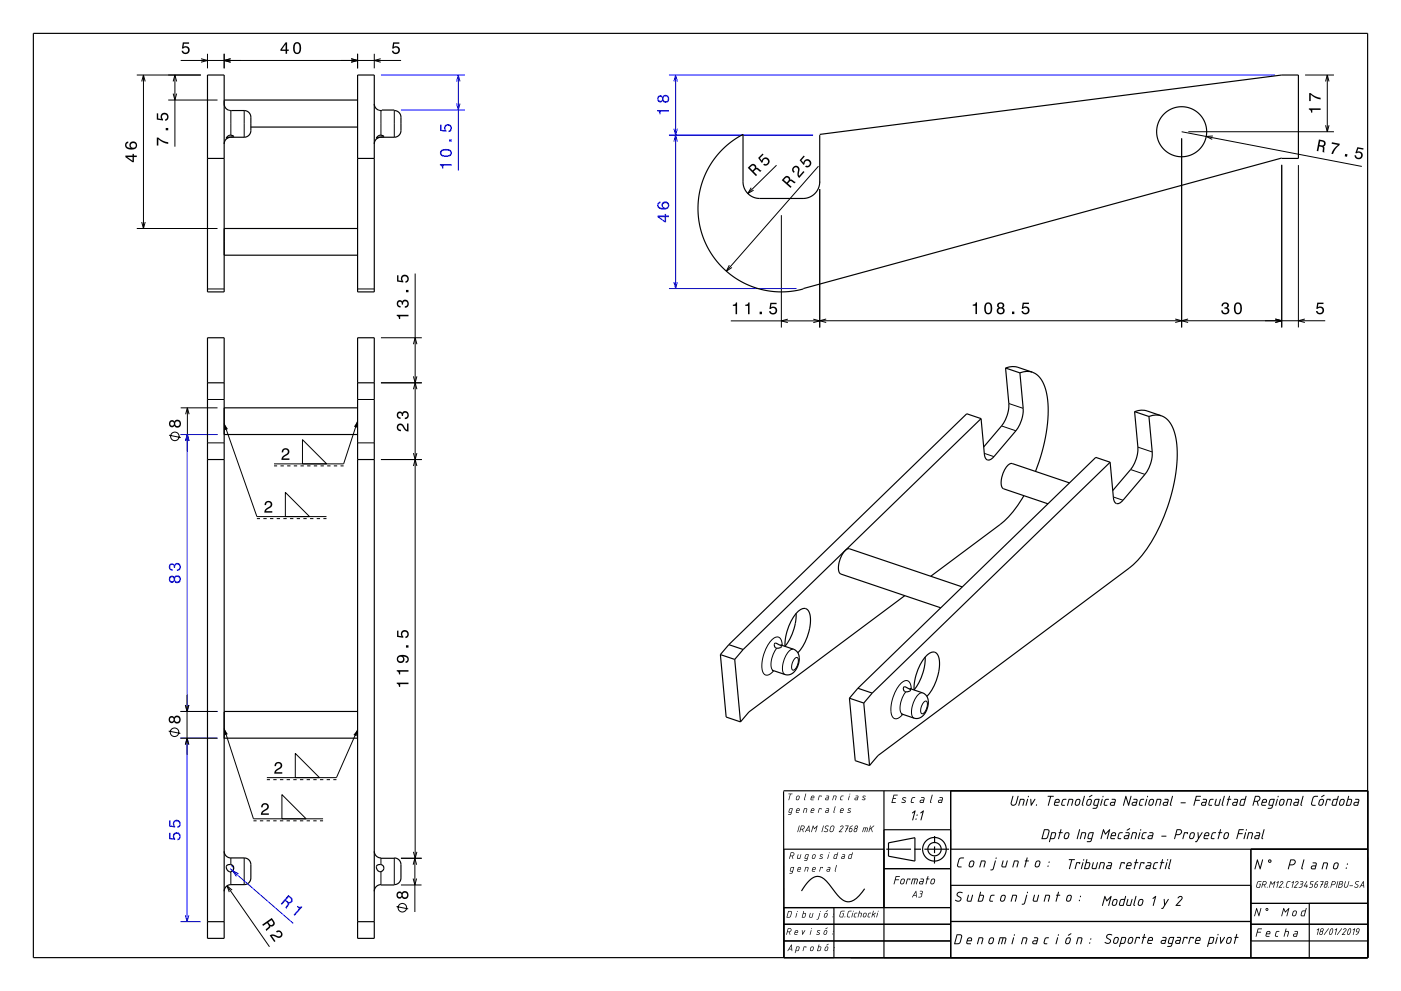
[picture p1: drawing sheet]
<svg xmlns="http://www.w3.org/2000/svg" width="420mm" height="297mm" viewBox="0 0 420 297" stroke-linecap="round" stroke-linejoin="round" font-family="sans-serif">
<g fill="none" stroke="#000" stroke-width=".35">
<path d="M10 10h400v277h-400zM62.2 22.5h5v65h-5zM67.2 31.1a2.03 2.03 0 0 0 2.3 2h3.8a2 2 0 0 1 1.9 2v4.2a2 2 0 0 1-2 1.8h-4a2 2 0 0 0-2 2M67.2 30h40M75.2 38.1h32M107.2 22.5h5v65h-5zM112.2 31.1a2.03 2.03 0 0 0 2.3 2M114.5 33h3.7M118.2 33.1h.1a1.99 1.99 0 0 1 1.9 2v4.2a2 2 0 0 1-2 1.8h-4a2 2 0 0 0-2 2M62.2 47.5h5M67.8 41.4h.1M68.1 41a1.2 1.2 0 0 1 1.9 0l-2.2 .4z"/>
<path d="M107.2 47.5h5M113.1 41a1.2 1.2 0 0 1 1.9 0l-2.2 .4zM245.7 54.5a5 5 0 0 1-5 5h-13a5 5 0 0 1-5-5v-14.2l-4.1 2.7-3.6 3.5-2.8 4.2-1.9 4.6-.9 4.9v5l1.1 5.1 1.9 4.3 2.5 3.7 2.8 2.9 3.2 2.4 3.8 2 3.5 1.1 4.5 .7 4.2-.1 3.9-.7M245.7 40.3l138.5-17.8h5v25h-5M245.7 40.5v14.2M384.2 47.4l-143.4 39.1M67.2 68.5h40M67.2 76.5h40M62.2 101.2h5v180h-5zM62.2 114.7h5M107.2 101.2h5v180h-5zM107.2 114.7h5"/>
<path d="M301.5 110.3l.9 10.6a10.4 10.4 0 0 1-2.1 6.8l-5.4 6.3M301.5 110.3a5.3 5.3 0 0 1 3.7-.2l4.3 1.4M301.5 110.3l4.3 1.5M305.8 111.8l.9 10.6a10.4 10.4 0 0 1-2.1 6.7l-6.6 7.8a1.58 1.58 0 0 1-2.3 .7l-.6-1.5-1-10.6M309.5 111.5l-.4-.1a5.5 5.5 0 0 0-3.3 .4M309.5 111.5a7.7 7.7 0 0 1 4.3 6.5 43.7 43.7 0 0 1-3.4 23.3M62.2 137.7h5M67.2 130.2h40M67.2 122.2h40M107.2 137.7h5M294.1 125.5l-4.3-1.5-71.3 69.2M294.1 125.5l-71.3 69.2"/>
<path d="M332.8 138.5l-4.3-1.4-71.3 69.2M332.8 138.5l-71.3 69.2M340.1 123.4l1 10.6a10.4 10.4 0 0 1-2.2 6.7l-5.3 6.3M340.1 123.4l.1-.1a5.4 5.4 0 0 1 3.7-.1l4.3 1.4M340.1 123.4l4.3 1.4M344.4 124.8l1 10.7a10.4 10.4 0 0 1-2.2 6.7l-6.5 7.7a1.58 1.58 0 0 1-2.4 .8l-.5-1.5-1-10.7M348.2 124.6l-.4-.1a5.5 5.5 0 0 0-3.4 .3M348.2 124.6a7.2 7.2 0 0 1 4.1 5.9 43.4 43.4 0 0 1-3.3 24.3 36.6 36.6 0 0 1-10.5 15.5l-75.3 56.1-2.5 3M307 148.6l-.5 .8a28.7 28.7 0 0 1-6.7 7.8l-20.8 15.5M320.6 144.7l-17.3-5.8a2.44 2.44 0 0 0-2.1 1.9 5.6 5.6 0 0 0-.7 5.5l13.7 4.7M271.2 178.5l-46.7 34.9-2.5 2.9M288.5 175.9l-34-11.5a2.44 2.44 0 0 0-2.1 1.9 5.5 5.5 0 0 0-.6 5.5l30.2 10.4"/>
<path d="M216 196.2l1.7 18.7 4.3 1.4M216 196.2l4.3 1.4M218.5 193.2l-2.5 3M218.5 193.2l4.3 1.5M220.3 197.6l1.7 18.7M222.8 194.7l-2.5 2.9M232.3 192.8h.5l1.5 1a1.15 1.15 0 0 1-1.4 .5 1.15 1.15 0 0 1-.7-1.3zM234.1 193.1l3.8 1.5a3.1 3.1 0 0 1 1.6 4.1 3.7 3.7 0 0 1-3.9 3.5l-4.2-1.2M238.7 183.8v.2a15.6 15.6 0 0 1-3.4 9.7 15.3 15.3 0 0 1 4-10.5 1.92 1.92 0 0 1 2.2-.8 1.92 1.92 0 0 1 1.3 1.9 14.6 14.6 0 0 1-3.6 11.3M277.4 196.9v.1a15.5 15.5 0 0 1-3.4 9.8 15.2 15.2 0 0 1 4-10.6 1.91 1.91 0 0 1 2.2-.7 1.91 1.91 0 0 1 1.3 1.9 14.6 14.6 0 0 1-3.6 11.3M67.2 213.2h40M254.6 209.3l1.8 18.7 4.3 1.4"/>
<path d="M254.6 209.3l4.3 1.4M257.2 206.3l-2.6 3M257.2 206.3l4.3 1.4M258.9 210.7l1.8 18.7M261.5 207.7l-2.6 3M271 205.9h.5l1.5 .9a1.15 1.15 0 0 1-1.4 .6 1.15 1.15 0 0 1-.7-1.3zM272.8 206.2l3.8 1.4a3.1 3.1 0 0 1 1.6 4.2 3.7 3.7 0 0 1-3.9 3.5l-4.2-1.3M67.2 221.2h40M234.9 237.2l.1 49.8v-32.5h30M234.9 237h175.1M265 237v50M285 237v50"/>
<path d="M67.2 255.1a2 2 0 0 0 2 2h4.1a2 2 0 0 1 1.9 2v4.2a2 2 0 0 1-2 1.8h-4a2 2 0 0 0-2 2M112.2 255.1a2 2 0 0 0 2 2M113 259.4a1.15 1.15 0 0 1 1.9 .2 1.15 1.15 0 0 1-1 1.6 1.31 1.31 0 0 1-.9-1.8zM114.2 257.2h4M118.2 257.1h.1a1.99 1.99 0 0 1 1.9 2v4.2a2 2 0 0 1-2 1.8M265 248.7h20M265.7 254.5h7.4M274.1 254.5h2M274.3 258.1l-7.9-1.5v-4l7.9-1.5v7M277.1 254.5h7.4M280.2 256.7l-.1 2.1M280.2 253.7v2"/>
<path d="M280.2 250.6v2.1M285 254.5h125M375 254.5v32.5M62.2 276.2h5M69.2 261.2a1.1 1.1 0 0 0 .9-1.2 1.1 1.1 0 0 0-1.2-.9 1.1 1.1 0 0 0-1 1.1 1.28 1.28 0 0 0 1 1M69.2 261.3h-.3M107.2 276.2h5M114.2 265.1a2 2 0 0 0-2 2M114.2 265.2h4M235 277h50M235 272h50M250 272v15"/>
<path d="M259.2 266.4a7.1 7.1 0 0 1-4.9 3.9 5 5 0 0 1-3.8-2.8l-.7-.8a9.5 9.5 0 0 0-4-4 4 4 0 0 0-4 2.1l-1.5 2.2M265 260.3h20M285 276.2h90M285 265.3h90M375 277h35M375 270.7h35M392.5 270.7v16.3M235 282h50M375 282h35"/>
<circle cx="354.2" cy="39.5" r="7.5"/>
<circle cx="280.1" cy="254.5" r="3.5"/>
<circle cx="280.2" cy="254.5" r="2"/>
</g>
<g fill="none" stroke="#000" stroke-width=".3">
<path d="M54.2 18.1h66M60.3 17.6l1.9 .5-1.9 .5M62.2 16.1v4.4M67.2 16.1v4.4M69.1 17.6l-1.9 .5 1.9 .5M105.3 17.6l1.9 .5-1.9 .5M107.2 16.1v4.4M112.2 16.1v4.4M114.1 17.6l-1.9 .5 1.9 .5M41 22.5h19.2M50.4 30h14.8M69.2 33.1v7.4"/>
<path d="M73.2 33.1v8M114.2 33.1v7.4M118.2 33.1v8M356.2 39.5h43.7M391.2 22.5h8.7M69.2 41.1h.1M114.2 41.1h.1M245.7 56.7v41.5M354.2 41.5v56.6M384.2 49.4v48.7M389.2 49.5v48.6M41 68.5h24.2"/>
<path d="M234.2 64.5v33.7M62.2 86.6h5M107.2 86.6h5M62.2 119.7h5M107.2 119.7h5M114.2 114.7h12.3M114.2 101.2h12.3M54.2 130.2h11M54.2 122.2h11M62.2 132.7h5M107.2 132.7h5M114.2 137.7h12.3"/>
<path d="M295.1 135.9l2.9 1M300.3 127.7l4.3 1.4M302.4 120.9l4.3 1.5M341.1 134l4.3 1.5M333.8 148.9l2.9 1M338.9 140.7l4.3 1.5M232.8 194.3a6.6 6.6 0 0 0-1.3 6.4l.4 .3M233.9 193.4h.5M234.5 193.4a2.11 2.11 0 0 0-1.4-2.5 4.9 4.9 0 0 0-3.5 3.6 8.7 8.7 0 0 0-.8 7.2l.6 .5a2.23 2.23 0 0 0 2.5-1.2M237.9 194.6l-.2-.1a2.44 2.44 0 0 0-2.1 1.9 5.6 5.6 0 0 0-.6 5.5l.3 .3M238.3 197.3l.3-.2a.59 .59 0 0 1 .6 .2 .59 .59 0 0 1 .1 .6 2.8 2.8 0 0 1-1.6 3 1.47 1.47 0 0 1-.2-2zM54.1 213.2h11.1"/>
<path d="M271.5 207.3a6.6 6.6 0 0 0-1.3 6.4l.4 .4M272.6 206.5h.5M273.2 206.5a2.11 2.11 0 0 0-1.4-2.5 4.9 4.9 0 0 0-3.5 3.6 8.7 8.7 0 0 0-.8 7.2l.5 .5a2.24 2.24 0 0 0 2.6-1.2M276.6 207.6h-.2a2.44 2.44 0 0 0-2.1 1.9 5.6 5.6 0 0 0-.6 5.5l.3 .2M277 210.4l.3-.3a.59 .59 0 0 1 .6 .2 .59 .59 0 0 1 .1 .6 2.8 2.8 0 0 1-1.6 3 1.48 1.48 0 0 1-.3-1.9zM54.1 221.2h11.1M69.2 257.1v2M73.2 257.1v8M114.2 257.1v2M118.2 257.1v8M120.2 257.2h6.3M69.2 261.2v3.9"/>
<path d="M114.2 261.2v3.9M120.2 265.2h6.2"/>
</g>
<path d="M114.2 22.5h25.2M120.2 33h19.2M200.5 22.5h181.7M200.5 40.5h43.2M200.5 86.5h38.3M54.1 130.2h11.1M54.1 213.2h11.1M54.1 221.2h11.1M69.3 259.4a1 1 0 0 1 .5 1.6M54.1 276.2h6.1" fill="none" stroke="#00f" stroke-width=".3"/>
<g fill="#000">
<path d="M54.8 12.7h1.9v.4h-1.6l-.1 1a1.21 1.21 0 0 1 1.8 .5 1.21 1.21 0 0 1-.9 1.7 1.21 1.21 0 0 1-1.5-1.1h.5a.8 .8 0 0 0 1.2 .4 .8 .8 0 0 0 .1-1.3 .8 .8 0 0 0-1.3 .3h-.4z" fill-rule="evenodd"/>
<path d="M85.6 12.7l-1.5 2.1v.5h1.5v.8h.5v-.8h.5v-.4h-.5v-2.2zM85.6 13.3v1.6h-1.1zM88.2 13.1a2.01 2.01 0 0 0 .9 3.1 2.03 2.03 0 0 0 .9-3.1 1.11 1.11 0 0 0-1.8 0zM88.7 13.1h.7a2.38 2.38 0 0 1 0 2.6h-.7a2.37 2.37 0 0 1 0-2.6z" fill-rule="evenodd"/>
<path d="M117.8 12.7h1.9v.4h-1.5l-.2 1a1.21 1.21 0 0 1 1.8 .5 1.21 1.21 0 0 1-.8 1.7 1.21 1.21 0 0 1-1.5-1.1h.4a.8 .8 0 0 0 1.2 .4 .8 .8 0 0 0 .1-1.3 .8 .8 0 0 0-1.2 .3h-.4z" fill-rule="evenodd"/>
<path d="M236.4 237.9h1.2l-.6 .1-.5 1.8 .3-1.8zM238.9 238.6l.5-.2 .3 .3-.1 .8-.3 .3h-.5l-.2-.2zM239 238.7l-.2 .7 .2 .2 .3-.1 .2-.6-.1-.3zM241.5 237.8l.2 .2-.4 1.8-.3-.2zM243.4 238.7l-.1 .3h.6v-.3zM243.3 238.6l.5-.2 .3 .3v.5h-.9v.3l.7 .1v.2l-.9-.2zM245.5 238.5l.8 .1-.1 .2-.1-.2h-.4l-.4 1.2zM247.7 238.5l.8 .1-.2 1.2-.9-.2 .2-.5 .7-.1v-.3zM247.6 239.3v.3h.5l.1-.4zM249.9 238.5l.9 .1-.3 1.2-.2-.1 .2-1.1h-.5l-.3 1.2h-.2zM252.2 238.5h.7l-.7 .3-.2 .7 .5 .1v.2l-.7-.2zM254.6 238.5l.1 .1-.4 1.2zM254.7 238a.13 .13 0 0 1 .2 0 .13 .13 0 0 1-.2 0zM256.5 238.5l.8 .1-.2 1.2h-.7l-.2-.2 .2-.5 .7-.1v-.3zM256.4 239.3v.3h.5l.1-.4zM258.7 238.6h.8l-.7 .2 .6 .5-.3 .5-.7-.1 .8-.2-.6-.5z" fill-rule="evenodd"/>
<path d="M267.9 238.2l1.2 .1-1 .1-.2 .8 .7 .1-.8 .1-.3 1h1v.2l-1.2 .1zM270.6 239.1l.5-.2 .6 .2-1 .2 .8 .7-.3 .6-1-.1 .1-.2 .8 .1 .2-.2-.8-.6zM273.4 239h1l-.9 .4-.2 .9 .6 .1v.3l-.6-.1-.3-.2zM276.2 238.9h.7l.3 .3-.4 1.5-.8-.1-.3-.2 .2-.6 1-.1v-.5h-.7zM276 240v.4h.7l.1-.5zM279.4 238.2l.2 .1-.5 2 .1 .3-.1 .1-.3-.4zM281.7 238.9h.7l.3 .3-.4 1.5-.8-.1-.3-.2 .2-.6 1-.1v-.5l-.7-.1zM281.5 240v.4h.7l.1-.5z" fill-rule="evenodd"/>
<path d="M236.7 242.4l1-.1-.5 1.8-.9 .1v-.2h.7l.1-.4-.7-.2zM236.8 242.5l-.2 .8 .6 .1 .2-1zM239 242.5l-.1 .3h.6v-.3zM238.9 242.4l.5-.2 .3 .2v.6h-.9v.2l.7 .2v.2l-.9-.1zM241.1 242.3l.9 .1-.3 1.2v-1.2h-.5l-.3 1.2h-.2zM243.4 242.5l-.1 .3h.6v-.3zM243.3 242.4l.5-.2 .3 .3v.5h-.9v.3l.7 .1v.2l-.9-.1zM245.5 242.3l.8 .1-.1 .2-.1-.2h-.4l-.4 1.2zM247.7 242.3l.8 .1-.2 1.2-.9-.2 .2-.5 .7-.1v-.3zM247.6 243.1v.3h.5l.1-.4zM250.3 241.7h.2l-.4 1.9-.3-.2zM252.3 242.5l-.2 .3h.6v-.3zM252.1 242.4l.5-.2 .3 .2v.6h-.9v.3l.7 .1v.2l-.9-.1zM254.3 242.4l.3-.2 .6 .2-.8 .2 .6 .5-.2 .5-.8-.1 .8-.2-.6-.5z" fill-rule="evenodd"/>
<path d="M237.1 255.5l.7-.1 .3 .4-.1 .5-.4 .3 .1 .8-.3-.8h-.4l-.2 .8h-.2zM237.2 255.6l-.2 .8h.7l.2-.6zM239.2 256.1h.2l-.1 1.1h.4l.3-1.1h.2l-.4 1.3-.9-.2zM241.5 256.1h1l-.5 1.7-.9 .2v-.2h.7l.1-.4-.7-.2zM241.6 256.3l-.2 .8 .6 .1 .2-1zM243.7 256.2l.6-.2 .2 .3-.1 .8-.4 .3-.6-.2zM243.8 256.3l-.2 .7 .2 .2 .4-.1 .1-.7-.2-.2zM245.9 256.1l.9 .1-.8 .2 .6 .5-.2 .5-.8-.1 .8-.2-.6-.5zM248.4 256.1h.1l-.4 1.3zM248.5 255.6a.13 .13 0 0 1 .2 0 .13 .13 0 0 1-.2 0zM250.1 256.2l.8-.2 .2-.5h.2l-.6 1.9-.8-.2zM250.3 256.3l-.2 .9h.5l.3-1zM252.5 256.1l.6-.1 .3 .2-.3 1.2-.9-.2 .2-.5 .7-.1v-.3zM252.5 256.9l-.1 .3h.5l.1-.4zM254.5 256.2l.9-.2 .1-.5h.2l-.6 1.9-.8-.2zM254.7 256.3l-.2 .8 .5 .1 .3-1z" fill-rule="evenodd"/>
<path d="M237.1 260l1-.1-.5 1.8-.9 .1v-.2h.7l.1-.4-.7-.2zM237.2 260.1l-.2 .8 .6 .1 .2-1zM239.4 260.1l-.1 .3h.6v-.3zM239.3 260l.5-.2 .3 .3v.5h-.9v.3l.7 .1v.2h-.7l-.2-.2zM241.5 259.8l.9 .2-.3 1.2v-1.2h-.5l-.3 1.2h-.2zM243.8 260.1l-.1 .3h.6v-.3zM243.7 260l.5-.2 .3 .2v.6h-.9v.3l.7 .1v.2l-.9-.2zM245.9 259.9h.8l-.1 .3-.5-.2-.4 1.2zM248.1 259.9l.8 .1-.2 1.2h-.7l-.2-.2 .2-.5 .7-.1v-.3zM248 260.7v.3h.5l.1-.4zM250.7 259.3h.2l-.4 1.9-.3-.2z" fill-rule="evenodd"/>
<path d="M239.6 247.4l.1 .1-.6 1.9zM240.2 247.4h.7l.3 .4-.1 .5-.4 .3 .1 .8-.3-.8h-.4l-.3 .8-.1-.1zM240.3 247.6l-.2 .8 .7-.1 .2-.6zM242.4 247.8l-.5 .9h.6zM242.4 247.4l.2 .1 .1 1.9-.1-.1-.1-.4h-.7l-.4 .5zM243.7 247.4l.5 .8 .9-.8-.5 2-.2-.1 .4-1.4-.7 .6-.3-.7-.4 1.5h-.2zM246.8 247.4l.2 .1-.6 1.9zM247.5 247.6l.4-.2 .6 .2h-.7l-.3 .2v.3l.8 .6-.2 .5-.4 .2-.7-.3 .7 .1 .3-.3v-.3l-.7-.4zM249.3 247.7l-.4 1.2 .3 .3 .5-.3 .3-1-.2-.3zM249.1 247.6l.7-.2 .4 .5-.3 1.1-.7 .4-.5-.5zM252 247.6l.6-.2 .3 .3-.1 .4-1 1.1 .7 .2h-1l1.2-1.5-.3-.3-.5 .3zM253.4 247.4l1 .1-.4 .8 .2 .2h-.3l-.5 .9 .3-.9-.1-.1 .2-.1 .4-.7h-.7zM254.8 248.4l-.1 .6 .4 .2 .3-.7zM254.9 247.7l.8-.3-.8 .7 .5 .2 .2 .3-.3 .6-.5 .2-.3-.5zM256.4 247.5l.6-.1 .2 .4-.3 .5v.8l-.6 .3-.4-.4zM256.3 248.5l-.2 .6 .4 .1 .3-.7zM256.4 247.9a.33 .33 0 0 0 .6 0 .33 .33 0 0 0-.6 0zM258.8 248l1.3 .1-.2 1.3-.2-.1 .2-1.1h-.3l-.4 1.2 .2-1.2h-.4l-.3 1.1h-.2zM260.9 247.4l.1 .1-.2 .8 1.3-.9-.8 .8 .3 1.2-.5-1-.4 .3-.2 .7-.1-.1z" fill-rule="evenodd"/>
<path d="M273.4 243.5l1.1-.6-.9 3-.1-.2 .6-2.3-.5 .4zM274.4 245.5a.2 .2 0 0 1 .4 0 .2 .2 0 0 1-.4 0zM274.8 244.3a.2 .2 0 0 1 .4 0 .2 .2 0 0 1-.4 0zM275.9 243.5l1-.6-.8 3-.2-.2 .7-2.3-.5 .4z" fill-rule="evenodd"/>
<path d="M287.6 257.2l.5-.2 .9 .1-.1 .2h-.9l-.4 .4-.4 1.7 .2 .3h.8v.3l-.9-.1-.4-.4zM290.8 258.1l.8-.2 .5 .3-.2 1.2-.5 .5-.6 .1-.4-.4zM291 258.3l-.3 1a.48 .48 0 0 0 .5 .4 .48 .48 0 0 0 .4-.5l.2-.7a.42 .42 0 0 0-.3-.4 .42 .42 0 0 0-.5 .2zM294.1 257.9h1l.4 .2-.4 1.9-.3-.2 .4-1.4-.2-.2h-.7l-.4 1.7h-.3zM298.3 257.9l.3 .1-.7 2.4-.4 .4-.5 .1-.1-.3 .7-.3zM298.5 257.2a.19 .19 0 0 1 .3 0 .19 .19 0 0 1-.3 0zM300.6 257.9l.3 .1-.4 1.4 .2 .3h.7l.4-1.7 .3-.1-.6 2-.9 .1-.4-.3zM304 257.9h1l.4 .2-.4 1.9-.3-.2 .4-1.4-.2-.2h-.7l-.4 1.7h-.3zM307.8 257l.3 .1-.2 .8 .6 .1-.7 .2-.6 1.8-.2-.2 .5-1.6-.3-.2 .4-.1zM310.6 258.1l.8-.2 .5 .4-.2 1.1-.5 .5h-.7l-.3-.3zM310.8 258.3l-.3 1a.48 .48 0 0 0 .5 .4 .48 .48 0 0 0 .4-.5l.2-.7a.42 .42 0 0 0-.3-.4 .42 .42 0 0 0-.5 .2zM314 259.6a.2 .2 0 0 1 .4 0 .2 .2 0 0 1-.4 0zM314.3 258.4a.2 .2 0 0 1 .4 0 .2 .2 0 0 1-.4 0z" fill-rule="evenodd"/>
<path d="M303.6 238.5l.2 .2-.5 2.1 .4 .4 .8-.4 .6-2.2h.3l-.7 2.3-.9 .6-.6-.2-.2-.5zM305.8 239.4h1l.3 .3-.4 1.8-.2-.2 .4-1.4-.3-.2h-.6l-.5 1.7h-.2zM308 239.4l.2 .2-.6 1.9zM308.1 238.8a.2 .2 0 0 1 .4 0 .2 .2 0 0 1-.4 0zM308.9 239.5h.3l.1 1.4 .8-1.5 .3 .1-1.2 2-.2-.1zM310.6 241.3a.19 .19 0 0 1 .3 0 .19 .19 0 0 1-.3 0zM314.1 238.5l1.8 .2-.8 .1-.8 2.7-.2-.2 .7-2.5h-.7zM316.6 239.9l-.2 .4h.9l.1-.3a.43 .43 0 0 0-.3-.3 .43 .43 0 0 0-.5 .2zM316.4 239.7l.8-.3 .5 .4-.1 .8h-1.3v.3l.1 .3h.9v.3h-1l-.3-.3zM318.6 239.6l1.1-.1v.2h-.8l-.2 .3-.3 1.1 .8 .1-.1 .3h-.7l-.3-.3zM320.4 239.4h1l.3 .3-.4 1.8-.2-.2 .4-1.4-.3-.2h-.6l-.4 1.7h-.3zM322.6 239.7l.8-.3 .5 .4-.2 1.1-.5 .6h-.7l-.3-.4zM322.8 239.9l-.3 1a.48 .48 0 0 0 .5 .3 .48 .48 0 0 0 .4-.5l.2-.7a.42 .42 0 0 0-.3-.4 .42 .42 0 0 0-.5 .3zM325 238.6l.2 .1-.6 2.4 .2 .3-.2 .1-.3-.4zM326 239.7l.8-.3 .5 .4-.2 1.1-.5 .6h-.6l-.4-.4zM326.2 239.9l-.3 1a.48 .48 0 0 0 .5 .3 .48 .48 0 0 0 .5-.5l.1-.7a.42 .42 0 0 0-.3-.4 .42 .42 0 0 0-.5 .3zM326.5 238.7l1-.4-.8 .6zM328.2 239.6l1.3-.2 .2 .2-.8 2.5-.4 .3h-.9v-.3l1-.1 .2-.5h-.7l-.3-.3zM328.4 239.8l-.3 1.3 .8 .1 .4-1.5zM330.3 239.4l.3 .2-.7 1.9zM330.5 238.8a.2 .2 0 0 1 .4 0 .2 .2 0 0 1-.4 0zM331.3 239.6l1.1-.1v.2h-.8l-.2 .3-.2 1.1 .7 .1v.3h-.8l-.2-.3zM333.3 239.4h.9l.3 .3-.4 1.8h-1l-.4-.3 .3-.8 1.1-.1 .1-.5-.9-.1zM333.1 240.7v.5h.8l.1-.6zM337.4 238.5l.3 .1 .6 2.2 .6-2.2h.3l-.8 2.9-.2-.1-.7-2.2-.6 2.2h-.3zM339.8 239.4h.9l.3 .3-.4 1.8h-1l-.3-.3 .2-.8 1.1-.1 .1-.5-.9-.1zM339.7 240.7l-.1 .5h.8l.2-.6zM341.9 239.6l1.1-.1-.1 .2h-.7l-.2 .3-.3 1.1 .8 .1v.3h-.8l-.3-.3zM343.7 239.4l.2 .2-.6 1.9zM343.9 238.8a.19 .19 0 0 1 .3 0 .19 .19 0 0 1-.3 0zM344.7 239.6l.8-.2 .5 .4-.3 1.1-.5 .6h-.6l-.3-.4zM344.9 239.9l-.4 1a.48 .48 0 0 0 .6 .3 .48 .48 0 0 0 .4-.5l.2-.7a.42 .42 0 0 0-.4-.4 .42 .42 0 0 0-.4 .3zM346.8 239.4h1l.3 .3-.4 1.8-.2-.2 .4-1.4-.3-.2h-.6l-.4 1.7h-.3zM349.1 239.4h.9l.3 .3-.4 1.8h-1l-.3-.3 .2-.8 1.2-.1v-.5l-.8-.1zM349 240.7l-.1 .5h.8l.2-.6zM351.4 238.5l.2 .2-.6 2.4 .2 .3-.2 .1-.3-.4zM354 240.5l1.3-.1 .2 .2-1.4 .1zM358.6 238.5l1.4 .2-1.2 .1-.3 .9h1.1l.1 .2-1.3 .1-.5 1.5-.1-.2zM360.6 239.4h.9l.3 .3-.4 1.8h-1l-.3-.3 .2-.8 1.2-.1v-.5l-.8-.1zM360.5 240.7l-.1 .5h.8l.2-.6zM362.7 239.6l1.1-.1v.2h-.8l-.2 .3-.3 1.1 .8 .1v.3h-.7l-.3-.3zM364.5 239.4l.3 .1-.4 1.5 .2 .2h.7l.4-1.7h.3l-.6 2h-1l-.3-.3zM366.9 238.5l.3 .2-.7 2.4 .3 .3-.2 .1-.4-.4zM368.5 238.5l.2 .1-.2 .8h.5l.1 .2-.6 .1-.7 1.8 .3-1.8-.2-.2 .3-.1zM369.9 239.4h.9l.4 .3-.5 1.8h-1l-.3-.3 .2-.8 1.2-.1v-.5l-.8-.1zM369.8 240.7l-.1 .5h.8l.2-.6zM372 239.6l1.2-.2 .2-.8h.3l-.8 2.9h-1l-.3-.3zM372.2 239.8l-.3 1.3 .8 .1 .4-1.5zM376.3 238.5h1.1l.4 .5-.1 .8-.6 .4 .2 1.3-.3-.1-.2-1.1h-.7l-.3 1.1h-.3zM376.5 238.8l-.4 1.2 1.1-.1 .3-.4v-.5zM378.7 239.9l-.2 .4h1v-.3a.43 .43 0 0 0-.3-.3 .43 .43 0 0 0-.5 .2zM378.5 239.7l.8-.3 .5 .3-.1 .9h-1.2l-.1 .3 .1 .3h.9v.3h-1l-.3-.3zM380.7 239.6l.5-.2 1 .1-.8 2.6-.4 .3h-.9v-.3l1-.1 .2-.5h-.8l-.2-.3zM380.9 239.8l-.3 1.3 .8 .1 .4-1.5zM382.8 239.4l.3 .2-.7 1.9zM383 238.8a.2 .2 0 0 1 .4 0 .2 .2 0 0 1-.4 0zM383.8 239.7l.8-.3 .5 .4-.2 1.1-.5 .6h-.7l-.3-.4zM384 239.9l-.3 1a.48 .48 0 0 0 .5 .3 .48 .48 0 0 0 .4-.5l.2-.7a.42 .42 0 0 0-.3-.4 .42 .42 0 0 0-.5 .3zM385.9 239.4h1l.4 .3-.4 1.8-.2-.2 .3-1.4-.2-.2h-.6l-.5 1.7h-.3zM388.3 239.4h.9l.3 .3-.5 1.8h-.9l-.4-.3 .3-.8 1.1-.1 .1-.5-.9-.1zM388.1 240.7v.5h.8l.1-.6zM390.5 238.5l.3 .2-.7 2.4 .3 .3-.2 .1-.4-.4zM393.7 238.8l.6-.3 .8 .1-1 .2-.3 .4-.5 1.7 .2 .3h.9l-.1 .3h-.9l-.4-.5zM395.6 239.7l.8-.3 .5 .4-.2 1.1-.5 .6h-.7l-.3-.4zM395.8 239.9l-.3 1a.48 .48 0 0 0 .5 .3 .48 .48 0 0 0 .4-.5l.2-.7a.42 .42 0 0 0-.3-.4 .42 .42 0 0 0-.5 .3zM396.1 238.7l1-.4-.9 .6zM397.7 239.4l1.2 .2-.2 .4-.1-.3h-.6l-.7 1.8zM399.7 239.6l1.2-.2 .2-.8h.2l-.7 2.9h-1.1l-.3-.3zM399.9 239.8l-.4 1.3 .9 .1 .4-1.5zM401.8 239.7l.8-.3 .5 .4-.2 1.1-.5 .6h-.6l-.4-.4zM402 239.9l-.3 1a.48 .48 0 0 0 .5 .3 .48 .48 0 0 0 .5-.5l.1-.7a.42 .42 0 0 0-.3-.4 .42 .42 0 0 0-.5 .3zM404.2 238.5l.3 .1-.2 .8h.8l.3 .6-.5 1.3-1.3 .2zM404.2 239.7l-.4 1.5 .9-.1 .3-1.1-.1-.3zM406.3 239.4h.9l.3 .3-.4 1.8h-1l-.3-.3 .2-.8 1.1-.1 .1-.5-.9-.1zM406.2 240.7l-.1 .5h.8l.2-.6z" fill-rule="evenodd"/>
<path d="M313 248.6l1.2-.1 .4 .7-.6 2-.5 .3h-1.2zM313.2 248.8l-.6 2.4h.9l.4-.4 .4-1.8-.2-.2zM315.2 249.4h1.1l.3 .6-.4 1.2-.3 .3h-.9l-.4 .9-.1-.2zM315.5 249.7l-.5 1.5h.8l.3-.3 .2-1.1zM318 248.5l.2 .1-.2 .8h.5l.1 .2-.7 .1-.6 1.8-.1-.2 .4-1.6-.2-.2 .3-.1zM319.3 249.7l.8-.3 .5 .4-.3 1.2-.4 .5h-.6l-.4-.4zM319.5 249.9l-.3 1a.48 .48 0 0 0 .5 .3 .48 .48 0 0 0 .4-.4l.2-.8a.42 .42 0 0 0-.3-.4 .42 .42 0 0 0-.5 .3zM323.5 248.6l.3 .1-.9 2.8-.1-.2zM324.2 249.4h1l.4 .3-.4 1.8-.2-.2 .3-1.4-.2-.2h-.6l-.5 1.7h-.3zM326.5 249.6l1.3-.2 .1 .2-.7 2.5-.5 .3h-.8v-.3l1-.1 .2-.5h-.8l-.3-.3zM326.7 249.8l-.4 1.3 .9 .1 .4-1.5zM330.7 248.5l.2 .1 .5 1.1 1.2-1.2 .2 .1-.8 2.9-.2-.2 .6-2.1-1 1-.6-1.1-.6 2.3h-.3zM333.5 249.9l-.2 .4h.9l.1-.3a.42 .42 0 0 0-.3-.4 .42 .42 0 0 0-.5 .3zM333.3 249.7l.7-.3 .5 .3v.9h-1.3l-.1 .3 .2 .3h.9v.3h-1l-.3-.3zM335.5 249.6l.3-.2 .8 .1-1 .5-.3 1.1 .8 .1-.1 .3h-.7l-.3-.3zM337.8 248.7l1-.4-.9 .6zM337.4 249.5l.9-.1 .4 .3-.5 1.8h-1l-.3-.3 .3-.8 1.1-.1v-.6h-.8zM337.3 250.7l-.1 .5h.8l.2-.6zM339.5 249.4h1l.3 .3-.4 1.8-.2-.2 .4-1.4-.3-.2h-.6l-.5 1.7h-.3zM341.6 249.4l.3 .2-.7 1.9-.1-.2zM341.8 248.8a.2 .2 0 0 1 .4 0 .2 .2 0 0 1-.4 0zM342.6 249.6l.4-.2 .8 .1-1.1 .5-.2 1.1 .7 .1v.3h-.7l-.3-.3zM344.6 249.4h.9l.3 .3-.5 1.8h-.9l-.4-.3 .3-.8 1.1-.1 .1-.5-.9-.1zM344.5 250.7l-.1 .5h.8l.1-.6zM348.2 250.5h1.4l.1 .1-1.4 .2zM352.8 248.6h1.2l.4 .7-.6 .8-1.2 .2-.5 1.2-.1-.2zM353 248.8l-.3 1.2 1-.1 .3-.5v-.4zM355 249.5l1-.1 .2 .2-.2 .4-.2-.3h-.6l-.6 1.8-.1-.2zM356.9 249.7l.8-.3 .5 .4-.3 1.2-.4 .5h-.6l-.4-.4zM357.1 249.9l-.3 1a.48 .48 0 0 0 .5 .3 .48 .48 0 0 0 .4-.4l.2-.8a.42 .42 0 0 0-.3-.4 .42 .42 0 0 0-.5 .3zM359 249.4l.3 .1 .1 1.4 .9-1.5 .2 .2-1.6 2.7-.5 .1-.1-.3h.3l.5-.8zM361.5 249.9l-.2 .4h.9l.1-.3a.42 .42 0 0 0-.4-.4 .42 .42 0 0 0-.4 .3zM361.2 249.7l.8-.3 .5 .3-.1 .9h-1.2l-.1 .3 .1 .3h1v.3h-1l-.4-.3zM363.4 249.6l.4-.2 .8 .1-1.1 .5-.2 1.1 .7 .1v.3h-.7l-.3-.3zM365.8 248.5l.3 .1-.2 .8 .5 .2-.6 .1-.6 1.8-.2-.2 .5-1.6-.3-.2 .3-.1zM367.1 249.7l.9-.3 .4 .4-.2 1.1-.5 .6h-.6l-.4-.4zM367.4 249.9l-.4 1a.48 .48 0 0 0 .6 .3 .48 .48 0 0 0 .4-.4l.2-.8a.42 .42 0 0 0-.4-.4 .42 .42 0 0 0-.4 .3zM371.4 248.6l1.4-.1 .1 .2-1.3 .1-.2 .9h1.1l.1 .2-1.3 .1-.6 1.5-.1-.2zM373.3 249.4l.3 .2-.7 1.9-.1-.2zM373.5 248.8a.2 .2 0 0 1 .4 0 .2 .2 0 0 1-.4 0zM374.3 249.4h.9l.4 .3-.4 1.8-.2-.2 .3-1.4-.2-.2h-.6l-.5 1.7h-.3zM376.6 249.4h.9l.3 .3-.5 1.8h-.9l-.4-.3 .3-.8 1.1-.1 .1-.5-.9-.1zM376.4 250.7v.5h.8l.1-.6zM378.8 248.5l.3 .2-.6 2.4 .2 .3-.3 .1-.3-.4z" fill-rule="evenodd"/>
<path d="M320.4 257.5l1.9 .1-.9 .2-.8 2.7-.1-.2 .6-2.5h-.6zM322.7 258.4l1.2 .1-.2 .5-.2-.3h-.6l-.6 1.8-.1-.2zM324.5 258.4l.3 .2-.6 1.9-.2-.2zM324.7 257.7a.2 .2 0 0 1 .4 0 .2 .2 0 0 1-.4 0zM325.7 257.5l.3 .1-.2 .8h.8l.3 .6-.5 1.3-1.3 .2-.1-.2zM325.7 258.7l-.4 1.5h.8l.2-.3 .3-1.1zM327.7 258.4l.2 .1-.4 1.5 .2 .2h.7l.5-1.7h.2l-.5 2h-1l-.3-.3zM329.8 258.4h1l.4 .2-.4 1.9-.2-.2 .3-1.5-.2-.1h-.6l-.5 1.7h-.3zM332.2 258.4h.9l.3 .3-.5 1.8h-1l-.3-.3 .3-.8 1.1-.1 .1-.5-.9-.1zM332 259.7v.4l.8 .1 .1-.6zM336 258.4h1.1l.1 .2-.2 .4-.1-.3h-.6l-.6 1.8-.2-.2zM338.2 258.8l-.2 .5h.9l.1-.3a.42 .42 0 0 0-.4-.4 .42 .42 0 0 0-.4 .2zM338 258.6l.7-.2 .5 .3-.1 .9h-1.2l-.1 .3 .1 .3h1v.3h-1l-.4-.3zM340.6 257.5l.3 .1-.2 .8h.5l.1 .2-.7 .1-.6 1.8-.1-.2 .4-1.6-.3-.2 .4-.1zM342 258.4h1l.1 .2-.2 .4-.1-.3h-.6l-.6 1.8-.2-.2zM344 258.4h.9l.3 .3-.5 1.8h-.9l-.4-.3 .3-.8 1.1-.1 .1-.5-.9-.1zM343.8 259.7v.5h.8l.1-.6zM346 258.6l.4-.2 .8 .1-1.1 .5-.2 1.1 .7 .1v.3h-.7l-.3-.3zM348.4 257.5l.3 .1-.2 .8 .5 .2-.6 .1-.6 1.8-.2-.2 .5-1.6-.3-.2 .4-.1zM349.7 258.4l.3 .2-.7 1.9-.1-.2zM349.9 257.7a.2 .2 0 0 1 .4 0 .2 .2 0 0 1-.4 0zM350.9 257.5l.2 .2-.6 2.4 .2 .3-.2 .1-.3-.4z" fill-rule="evenodd"/>
<path d="M376.8 257.6h.3l.7 2.3 .6-2.3h.2l-.8 2.9h-.2l-.6-2.3-.6 2.3h-.3zM380.1 258.1a.55 .55 0 0 1 1.1 0 .55 .55 0 0 1-1.1 0zM380.4 258.1a.25 .25 0 0 0 .5 0 .25 .25 0 0 0-.5 0zM386.8 257.6h1.2l.5 .8-.7 .8-1.1 .2-.5 1.1zM387.1 257.8l-.4 1.3 1.1-.2 .3-.4v-.4zM390.8 257.6l.2 .1-.6 2.4 .2 .4h-.2l-.3-.3zM393.5 258.5h.9l.3 .2-.4 1.8h-1l-.3-.2 .2-.8 1.2-.1v-.6l-.8-.1zM393.4 259.8v.4l.7 .1 .2-.6zM396.7 258.5h1l.4 .2-.4 1.8-.3-.1 .4-1.5-.2-.2h-.6l-.5 1.8-.3-.1zM400.1 258.7l.8-.2 .4 .4-.2 1.2-.5 .4h-.6l-.4-.4zM400.2 258.9l-.3 1a.48 .48 0 0 0 .5 .4 .48 .48 0 0 0 .5-.5l.1-.7a.42 .42 0 0 0-.3-.4 .42 .42 0 0 0-.5 .2zM403.4 260.2a.2 .2 0 0 1 .4 0 .2 .2 0 0 1-.4 0zM403.8 259a.2 .2 0 0 1 .4 0 .2 .2 0 0 1-.4 0z" fill-rule="evenodd"/>
<path d="M236.3 273.1l.8-.1 .3 .5-.4 1.3-1.2 .2zM236.4 273.2l-.4 1.6 .8-.1 .4-1.2-.1-.3zM238.8 273.6l.2 .1-.5 1.3zM238.9 273.2a.15 .15 0 0 1 .3 0 .15 .15 0 0 1-.3 0zM240.9 273l.1 .1-.1 .5 .6 .1 .1 .3-.3 .9-.9 .1zM240.9 273.8l-.3 1 .7-.2 .1-.7zM242.8 273.6l.2 .1-.2 1 .1 .1h.4l.4-1.1h.1l-.3 1.3-.9-.2zM245.7 273.6l.2 .1-.5 1.7-.6 .2 .4-.3zM245.8 273.2a.15 .15 0 0 1 .3 0 .15 .15 0 0 1-.3 0zM247.3 273.8l.5-.2 .3 .3-.1 .7-.3 .4h-.5l-.2-.3zM247.4 273.9l-.2 .8 .2 .1 .3-.1 .2-.7-.1-.2zM247.6 273.1l.6-.2-.5 .4zM249.6 274.8a.15 .15 0 0 1 .3 0 .15 .15 0 0 1-.3 0zM249.8 274a.15 .15 0 0 1 .3 0 .15 .15 0 0 1-.3 0z" fill-rule="evenodd"/>
<path d="M236.2 278.2h.8l.3 .3-.1 .5-.5 .3 .2 .9-.3-.8h-.5l-.2 .7h-.2zM236.4 278.4l-.3 .8 .8-.1 .2-.6zM238.6 279.1l-.2 .3h.6v-.4zM238.4 278.9l.6-.1 .3 .2-.1 .6h-.8l-.1 .2 .1 .2h.6v.2l-.9-.2zM240.4 278.8h.2l.1 .9 .5-.9h.2l-.8 1.4zM243.1 278.8l.2 .1-.5 1.3zM243.2 278.3a.15 .15 0 0 1 .3 0 .15 .15 0 0 1-.3 0zM245 278.9l.4-.1 .5 .1-.8 .2 .7 .6-.3 .4-.8-.1 .9-.2-.7-.5zM247.2 278.9l.5-.1 .3 .2-.1 .8-.4 .3-.6-.2zM247.3 279.1l-.2 .7 .2 .2 .3-.2 .2-.6-.1-.2zM247.5 278.3l.6-.3-.5 .5zM249.5 279.9a.13 .13 0 0 1 .2 0 .13 .13 0 0 1-.2 0zM249.7 279.1a.15 .15 0 0 1 .3 0 .15 .15 0 0 1-.3 0z" fill-rule="evenodd"/>
<path d="M252.1 273.1l1.1-.1-.8 .2-.3 .2-.3 1.1 .2 .2h.6l.2-.8-.3-.1h.5l-.3 1.1h-.8l-.3-.3zM253.2 274.8a.13 .13 0 0 1 .2 0 .13 .13 0 0 1-.2 0zM254.3 273.1l1-.1-.9 .4-.3 1.2 .7 .2-.1 .1h-.5l-.3-.3zM255.6 273.6l.2 .1-.5 1.2zM255.7 273.1a.15 .15 0 0 1 .3 0 .15 .15 0 0 1-.3 0zM256.2 273.7l.8-.1-.7 .3-.2 .7 .6 .2-.1 .1-.6-.2zM257.6 273h.2l-.1 .5 .7 .3-.3 1.1v-1.2h-.5l-.3 1.2h-.2zM258.9 273.7l.6-.2 .3 .3-.1 .8-.3 .3-.7-.2zM259.1 273.9l-.2 .6 .2 .2 .3-.1 .2-.7-.2-.2zM260.4 273.6h.8l-.7 .3-.2 .7 .5 .2v.1l-.7-.2zM261.8 273l.1 .1-.2 .9 .8-.5 .1 .2-.5 .3 .1 .9-.3-.8-.6 .8zM263.1 273.6l.1 .1-.4 1.2zM263.2 273.1a.13 .13 0 0 1 .2 0 .13 .13 0 0 1-.2 0z" fill-rule="evenodd"/>
<path d="M268.5 262.6l1.3 .1-1.1 .1-.2 .7 .9 .1 .1 .1-1 .1-.5 1.2zM270.2 263.5l.7-.2 .4 .4-.3 1-.4 .3h-.5l-.3-.3zM270.4 263.7l-.3 .9 .4 .2 .3-.2 .2-.9-.2-.2zM272 263.3l1 .1-.2 .4-.1-.3h-.6l-.5 1.5zM273.5 263.3l1.6 .1-.3 1.6-.2-.1 .3-1.2-.2-.2h-.2l-.5 1.5 .2-1.5h-.5l-.4 1.5h-.2zM276 263.3h.7l.3 .2-.4 1.5h-.8l-.3-.2 .2-.6 1-.2v-.4l-.7-.1zM275.9 264.4l-.1 .4h.7l.1-.5zM278.1 262.6h.2l-.1 .7 .4 .2h-.5l-.5 1.5 .2-1.5-.2-.1 .3-.1zM279.2 263.5l.7-.2 .4 .4-.2 1-.4 .3h-.5l-.3-.3zM279.4 263.7l-.3 .9 .4 .2 .4-.2 .2-.9-.3-.2z" fill-rule="evenodd"/>
<path d="M274.5 267.4l-.5 .9h.6zM274.5 267l.2 .1 .1 1.8-.2-.4h-.7l-.4 .5zM275.8 267h.7l.2 .5-.3 .4-.1 .8-.9 .3-.1-.2 .8-.2 .2-.5-.5-.3 .7-.3-.1-.3h-.6z" fill-rule="evenodd"/>
<path d="M287 267.6l.8-.4 .8 .3-.1 .2-1-.1-.4 .3 .1 .5 1 .8-.1 .7-.6 .3h-.7l-.5-.4 .2-.2 1 .3 .4-.4v-.4l-1.1-.7zM290.2 268.2l.3 .1-.4 1.4 .2 .2h.7l.4-1.7h.3l-.6 2h-1l-.3-.3zM293.9 267.3l.2 .1-.2 .7 .9 .1 .2 .5-.5 1.4-1.3 .1-.1-.1zM293.8 268.4l-.4 1.5h.8l.2-.3 .3-1.1zM297 268.4l.5-.3 .7 .1-.1 .2-.8 .1-.2 .2-.2 1.1 .7 .2v.2h-.7l-.3-.3zM300.2 268.4l.8-.3 .5 .4-.2 1.2-.5 .5h-.6l-.4-.3zM300.4 268.6l-.3 1a.48 .48 0 0 0 .5 .4 .48 .48 0 0 0 .4-.5l.2-.7a.42 .42 0 0 0-.3-.4 .42 .42 0 0 0-.5 .2zM303.5 268.2l1-.1 .4 .3-.4 1.8-.3-.1 .4-1.4-.2-.3h-.7l-.4 1.8h-.3zM307.7 268.2l.3 .1-.7 2.4-.4 .4h-.5v-.2l.6-.2zM307.9 267.5a.19 .19 0 0 1 .3 0 .19 .19 0 0 1-.3 0zM310 268.2l.3 .1-.4 1.4 .2 .2h.7l.4-1.7h.3l-.6 2h-.9l-.4-.2zM313.4 268.2l1-.1 .4 .3-.4 1.8-.3-.1 .4-1.4-.2-.3h-.7l-.4 1.8h-.3zM317.2 267.3l.3 .1-.2 .7h.5v.3h-.6l-.6 1.8-.2-.1 .5-1.7-.3-.2 .4-.1zM320 268.4l.8-.3 .5 .4-.2 1.2-.5 .5h-.6l-.4-.3zM320.2 268.6l-.3 1a.48 .48 0 0 0 .5 .4 .48 .48 0 0 0 .4-.5l.2-.7a.43 .43 0 0 0-.3-.4 .43 .43 0 0 0-.5 .2zM323.4 269.9a.2 .2 0 0 1 .4 0 .2 .2 0 0 1-.4 0zM323.7 268.7a.2 .2 0 0 1 .4 0 .2 .2 0 0 1-.4 0z" fill-rule="evenodd"/>
<path d="M331.1 268.5l.3 .1 .5 1.1 1.1-1.2 .2 .1-.8 2.9-.2-.2 .6-2.1-1 1-.5-1.1-.7 2.3h-.2zM333.7 269.7l.8-.3 .5 .4-.2 1.1-.5 .6h-.6l-.4-.4zM333.9 269.9l-.3 1a.48 .48 0 0 0 .5 .3 .48 .48 0 0 0 .4-.5l.2-.7a.42 .42 0 0 0-.3-.4 .42 .42 0 0 0-.5 .3zM335.9 269.6l1.2-.2 .2-.8h.3l-.8 2.9h-1l-.3-.3zM336.1 269.8l-.4 1.3 .9 .1 .4-1.5zM338 269.4l.3 .1-.4 1.5 .3 .2h.6l.4-1.7h.3l-.5 2h-1l-.3-.3zM340.5 268.5l.2 .2-.7 2.4 .3 .3-.3 .1-.3-.4zM341.5 269.6l.9-.2 .4 .5-.3 1.1-.5 .5h-.6l-.3-.4zM341.7 269.9l-.3 1a.48 .48 0 0 0 .5 .3 .48 .48 0 0 0 .4-.5l.2-.7a.42 .42 0 0 0-.3-.4 .42 .42 0 0 0-.5 .3zM345.6 269.1l1-.5-.9 2.9-.1-.2 .6-2.3-.5 .4zM348.9 269.4l.3 .1 .1 1.4 .8-1.5 .3 .2-1.7 2.7-.5 .1v-.2l.3-.1 .5-.8zM353.2 268.8l1-.3 .3 .8-1.6 1.9h1v.3h-1.4l-.1-.2 1.8-2.1v-.3l-.3-.1-.8 .4z" fill-rule="evenodd"/>
<path d="M376.6 272.1l.2 .1 .6 1.8 .5-1.8h.2l-.7 2.4-.7-1.9-.5 1.8h-.2zM379.4 272.6a.45 .45 0 0 1 .9 0 .45 .45 0 0 1-.9 0zM379.6 272.6a.2 .2 0 0 0 .4 0 .2 .2 0 0 0-.4 0zM384.8 272.1l.2 .1 .4 .9 1.1-.9-.7 2.4-.1-.1 .5-1.8-.9 .8-.4-.9-.5 1.9h-.3zM387.7 273l.7-.1 .4 .3-.2 1-.5 .4h-.5l-.3-.4zM387.9 273.3l-.3 .9 .4 .2 .3-.3 .2-.8-.2-.2zM390.3 273l1-.1 .2-.7h.2l-.7 2.4h-.8l-.3-.2zM390.5 273.2l-.3 1.1 .7 .1 .3-1.3z" fill-rule="evenodd"/>
<path d="M377.1 264.2l1.1-.1-.9 .2-.2 .3-.3 1 .1 .2 .6 .1 .3-.8-.3-.2h.5l-.4 1.2-.8-.1-.2-.3zM378.6 264.1h.8l.3 .3-.1 .5-.4 .3 .1 .9-.3-.8h-.5l-.2 .7h-.2zM378.8 264.3l-.2 .8 .7-.1 .2-.6zM379.8 265.9a.15 .15 0 0 1 .3 0 .15 .15 0 0 1-.3 0zM380.9 264.1l.5 .8 .9-.8-.5 2-.1-.2 .3-1.4-.6 .7-.4-.7-.4 1.5h-.2zM382.7 264.5l.7-.4-.6 2 .3-1.7-.3 .3zM383.8 264.3l.6-.2 .3 .3-.1 .4-1 1.1h.7v.2l-1-.1 1.2-1.5-.2-.2-.5 .3zM384.8 265.9a.13 .13 0 0 1 .2 0 .13 .13 0 0 1-.2 0zM385.9 264.2l1-.1-.9 .5-.3 1.1 .7 .2-.1 .2-.6-.1-.2-.3zM387.2 264.5l.7-.4-.5 2 .3-1.7-.4 .3zM388.4 264.3l.6-.2 .3 .5-1.1 1.3 .7 .1-1 .1 1.2-1.6-.3-.2-.5 .3zM389.8 264.1h.7l.2 .5-.3 .4 .1 .3-.2 .5-.9 .3v-.2l.8-.2 .1-.5-.5-.3 .7-.3-.1-.3h-.5zM391.7 264.1l.2 .1-.8 1.3h.5l.2-.4v.4l.3 .1-.3 .1-.2 .4v-.4l-.7-.2zM392.9 264.1h.9l-.7 .2-.2 .6h.6l.1 .5-.3 .6-.8 .1v-.2l.7-.1 .2-.5-.1-.2-.6-.1zM394.3 265.1l-.1 .6 .4 .1 .3-.6zM394.4 264.4l.8-.3-.8 .6 .5 .3 .2 .3-.3 .6-.4 .2-.4-.5zM395.8 264.1l1 .1-.4 .8 .2 .1-.3 .1-.5 .9 .3-.9-.1-.2h.2l.4-.7zM397.3 264.2l.6-.1 .3 .4-.3 .5-.1 .8-.6 .3-.3-.5zM397.2 265.2l-.1 .5 .4 .1 .3-.6zM397.3 264.6a.35 .35 0 0 0 .7 0 .35 .35 0 0 0-.7 0zM398.2 265.9a.15 .15 0 0 1 .3 0 .15 .15 0 0 1-.3 0zM399.4 264.1h.8l.2 .6-.3 .5-.9 .1-.3 .8zM399.5 264.3l-.2 .8 .7-.1 .2-.6zM401 264.1l.2 .1-.6 1.9zM401.6 264.1h.8l.2 .6a.32 .32 0 0 0-.3 .3 .32 .32 0 0 0 .2 .3l-.4 .7h-1zM401.8 264.3l-.2 .6 .8-.2v-.4zM401.6 265.1l-.2 .8 .7-.1 .2-.6zM403.3 264.1l.2 .1-.4 1.4 .3 .3 .5-.3 .4-1.5 .2 .1-.4 1.5-.7 .4-.4-.2-.1-.3zM404.6 265.4l1 .1-.9 .1zM406.4 264.2l.5-.1 .6 .1-.8 .1-.2 .2v.3l.7 .6-.1 .4-.4 .3-.8-.3 .8 .1 .3-.3v-.3l-.7-.5zM408.7 264.5l-.6 .9h.6zM408.7 264.1h.1l.2 1.9h-.2l-.1-.4h-.7l-.4 .4z" fill-rule="evenodd"/>
<path d="M394.8 278.6l.7-.3-.6 1.9 .3-1.6-.3 .2zM396 278.4l.6-.2 .2 .5-.3 .4-.1 .9-.5 .2-.4-.4zM395.9 279.3l-.2 .6 .4 .1 .3-.7zM396 278.7a.33 .33 0 0 0 .6 0 .33 .33 0 0 0-.6 0zM398.2 278.2l.2 .2-1.5 1.8zM399.1 278.5l-.4 1.3a.28 .28 0 0 0 .3 .2 .28 .28 0 0 0 .2-.4l.3-1zM398.9 278.4a.49 .49 0 0 1 .8 0 .49 .49 0 0 1-.1 .7 .84 .84 0 0 1-1 1l-.1-.8zM400.2 278.7l.7-.4-.6 1.9 .3-1.6-.3 .2zM402.1 278.2l.2 .2-1.5 1.8zM402.8 278.4l.5-.2 .4 .3-.1 .4-1 1.1 .7 .1-1 .1 1.2-1.5-.3-.3-.5 .3zM404.5 278.5l-.4 1.3a.28 .28 0 0 0 .3 .2 .28 .28 0 0 0 .2-.4l.3-1-.2-.2zM404.3 278.4a.48 .48 0 0 1 .7 0 .48 .48 0 0 1 0 .7 .84 .84 0 0 1-1.1 1v-.9zM405.6 278.6l.6-.3-.5 1.9 .3-1.6-.3 .2zM406.9 278.5l-.2 .6 .6 .1 .1-.7zM406.8 278.3l.5-.1 .3 .5-.4 1.1-.7 .4-.1-.2 .8-.6-.7-.2z" fill-rule="evenodd"/>
<path d="M237.2 283.5l-.5 .9h.6zM237.2 283.1h.2l.1 1.9h-.2v-.4h-.8l-.4 .4zM238.8 283.7h.7l.2 .3-.3 .9-.8 .2-.2 .6zM238.9 283.9l-.2 1 .6-.2 .2-.8zM241 283.7l.8 .1-.2 .3-.1-.2h-.4l-.4 1.2zM243.1 283.8l.6-.1 .3 .2-.2 .8-.3 .3h-.4l-.3-.2zM243.3 283.9l-.3 .7 .3 .3 .3-.2 .2-.6-.1-.2zM245.5 283.1l.1 .1-.1 .5h.6l.1 .3-.3 1-.9 .1zM245.5 283.9l-.3 1 .6-.1 .2-.7-.1-.2zM247.4 283.8l.6-.1 .3 .2-.1 .8-.4 .3h-.4l-.2-.2zM247.6 283.9l-.2 .7 .2 .3 .3-.2 .2-.6-.1-.2zM247.8 283.2l.6-.3-.5 .4zM249.8 284.8a.13 .13 0 0 1 .2 0 .13 .13 0 0 1-.2 0zM250 284a.15 .15 0 0 1 .3 0 .15 .15 0 0 1-.3 0z" fill-rule="evenodd"/>
<path d="M286.8 280h1.3l.4 .7-.7 2-.4 .3h-1.3zM287 280.3l-.6 2.4h.9l.4-.5 .4-1.7-.2-.2zM290.3 281.4l-.2 .4h1v-.3a.43 .43 0 0 0-.3-.3 .43 .43 0 0 0-.5 .2zM290.2 281.1l.7-.2 .5 .4-.1 .8h-1.2l-.1 .3 .1 .3h.9v.3h-1l-.3-.3zM293.4 280.9h1.1l.3 .3-.5 1.8-.2-.2 .4-1.4-.2-.2h-.7l-.4 1.7h-.3zM296.7 281.1l.9-.2 .4 .4-.3 1.2-.4 .4-.6 .1-.4-.4zM296.9 281.4l-.3 1a.48 .48 0 0 0 .5 .3 .48 .48 0 0 0 .4-.5l.2-.7a.42 .42 0 0 0-.3-.4 .42 .42 0 0 0-.5 .3zM299.7 280.9l1.9 .2 .1 .3-.4 1.6-.3-.1 .4-1.5-.2-.2h-.3l-.6 1.8-.2-.2 .4-1.6h-.6l-.4 1.7h-.3zM303.8 280.9l.2 .2-.6 1.9-.2-.2zM303.9 280.3a.2 .2 0 0 1 .4 0 .2 .2 0 0 1-.4 0zM306.6 280.9h1.1l.3 .2-.4 1.9-.3-.2 .4-1.4-.2-.2h-.7l-.4 1.7h-.3zM310 280.9h.9l.3 .3-.4 1.8h-1l-.3-.3 .3-.8 1.1-.1v-.5l-.9-.1zM309.9 282.2l-.1 .4 .8 .1 .2-.6zM313.3 281.1l.4-.2 .7 .1-1 .5-.2 1.1 .7 .1v.3h-.7l-.3-.3zM317 280.9l.2 .2-.6 1.9-.2-.2zM317.1 280.3a.2 .2 0 0 1 .4 0 .2 .2 0 0 1-.4 0zM319.8 281.1l.8-.2 .4 .4-.2 1.1-.5 .5-.6 .1-.4-.4zM319.9 281.4l-.3 1a.48 .48 0 0 0 .5 .3 .48 .48 0 0 0 .5-.5l.1-.7a.42 .42 0 0 0-.3-.4 .42 .42 0 0 0-.5 .3zM320.2 280.2l1-.4-.9 .6zM323.1 280.9h1.1l.3 .3-.5 1.8-.2-.2 .4-1.4-.2-.2h-.7l-.4 1.7h-.3zM326.5 282.6a.2 .2 0 0 1 .4 0 .2 .2 0 0 1-.4 0zM326.8 281.5a.2 .2 0 0 1 .4 0 .2 .2 0 0 1-.4 0z" fill-rule="evenodd"/>
<path d="M331.9 280.1l.7-.2 .8 .3-.1 .1-.9-.1-.5 .4 .1 .4 1.1 .8-.2 .7-.6 .4-.6-.1-.6-.3 .2-.2 1 .3 .5-.4-.1-.4-1.1-.8zM334.1 281l.9-.2 .4 .4-.3 1.2-.4 .4h-.7l-.3-.4zM334.3 281.2l-.3 1.1a.48 .48 0 0 0 .5 .3 .48 .48 0 0 0 .4-.5l.2-.7a.42 .42 0 0 0-.3-.4 .42 .42 0 0 0-.5 .2zM336.2 280.8h1.1l.3 .6-.4 1.3-1.2 .2-.4 .9-.1-.2zM336.5 281.1l-.4 1.5h.7l.3-.3 .2-1.1zM338.5 281l.8-.2 .5 .4-.3 1.2-.5 .4h-.6l-.4-.4zM338.7 281.2l-.4 1.1a.48 .48 0 0 0 .6 .3 .48 .48 0 0 0 .4-.5l.2-.7a.42 .42 0 0 0-.4-.4 .42 .42 0 0 0-.4 .2zM340.6 280.8h1l.2 .2-.2 .4-.2-.3h-.6l-.6 1.8zM343 279.9l.3 .1-.2 .8h.5v.2l-.6 .1-.7 1.8 .4-1.8-.3-.2 .4-.1zM344.6 281.2l-.2 .5h.9l.1-.3a.42 .42 0 0 0-.4-.4 .42 .42 0 0 0-.4 .2zM344.3 281l.8-.2 .5 .3-.1 .9h-1.2l-.1 .3 .1 .3h1v.3h-1.1l-.3-.3zM348.5 280.8h.9l.3 .3-.4 1.8h-1l-.4-.3 .3-.8 1.1-.1 .1-.5-.9-.1zM348.4 282.1l-.1 .4 .8 .1 .2-.6zM350.6 281l.5-.2 .9 .1-.7 2.6-.4 .3h-.9v-.3l1-.1 .2-.5h-.8l-.3-.3zM350.8 281.2l-.4 1.3 .9 .1 .4-1.5zM352.8 280.8h.9l.4 .3-.5 1.8h-1l-.3-.3 .3-.8 1.1-.1 .1-.5-.9-.1zM352.7 282.1v.5h.8l.1-.6zM354.9 280.8l1.2 .2-.2 .4-.2-.3h-.6l-.6 1.8zM356.7 280.8h1.1l.1 .2-.2 .4-.1-.3h-.6l-.7 1.8zM358.9 281.2l-.2 .5h.9l.1-.3a.42 .42 0 0 0-.4-.4 .42 .42 0 0 0-.4 .2zM358.6 281l.8-.2 .5 .3-.1 .9h-1.2l-.1 .3 .1 .3h1l-.1 .3h-1l-.3-.3zM362.7 280.8h1l.3 .6-.4 1.3-1.2 .2-.4 .9-.1-.2zM362.9 281.1l-.4 1.5h.7l.3-.3 .2-1.1zM364.8 280.8l.3 .2-.7 1.9zM365 280.1a.2 .2 0 0 1 .4 0 .2 .2 0 0 1-.4 0zM365.7 280.8l.3 .1 .1 1.4 .9-1.5 .2 .1-1.2 2zM368 281l.8-.2 .5 .4-.3 1.2-.5 .4h-.6l-.4-.4zM368.2 281.2l-.4 1.1a.48 .48 0 0 0 .6 .3 .48 .48 0 0 0 .4-.5l.2-.7a.42 .42 0 0 0-.4-.4 .42 .42 0 0 0-.4 .2zM370.7 279.9l.2 .1-.2 .8h.5l.1 .2-.7 .1-.6 1.8 .3-1.8-.2-.2 .3-.1z" fill-rule="evenodd"/>
<path d="M377.1 278.3l1.2 .1-1 .1-.2 .8h.9l.1 .1-1.1 .1-.5 1.2zM379.9 279.4l-.1 .3h.8l-.1-.4zM379.8 279.2l.6-.2 .4 .3v.7h-1.1l-.1 .3 .1 .2h.8v.2h-.8l-.3-.2zM382.6 279.1h.9l-.8 .4-.2 .9 .6 .1v.2h-.6l-.3-.2zM385.5 278.3l.2 .1-.2 .6h.7l.2 .3-.4 1.4-.1-.1 .3-1.2-.2-.1h-.6l-.3 1.4h-.3zM388.1 279h.7l.3 .2-.4 1.5h-.8l-.2-.2 .1-.6 1-.2v-.4l-.7-.1zM387.9 280.1v.4h.7l.1-.5z" fill-rule="evenodd"/>
</g>
<path d="M131.9 49.2v.3a.77 .77 0 0 1 .6 1h.4v-.8h2.5v-.5zM132.3 44.9a1.13 1.13 0 0 0-.4 1.3 1.13 1.13 0 0 0 1 .8 1.9 1.9 0 0 0 2.6-1.2 2.03 2.03 0 0 0-3.2-.9zM132.4 45.5a2.37 2.37 0 0 1 2.6 0v.7a2.37 2.37 0 0 1-2.6 0zM134.6 41.8v.6h.8v-.6zM132 37.4v1.8l1.8 .3v-.4a.8 .8 0 0 1-.2-1.2 .8 .8 0 0 1 1.2 0 .8 .8 0 0 1-.3 1.2v.5a1.21 1.21 0 0 0 1-1.5 1.21 1.21 0 0 0-1.6-.8 1.21 1.21 0 0 0-.6 1.7l-.9-.1v-1.5z" fill-rule="evenodd" fill="#00f"/>
<path d="M136.9 24.4l.5-1.9 .5 1.9M136.9 31l.5 2 .5-2M137.4 22.5v28.6" fill="none" stroke="#00f" stroke-width=".3"/>
<g fill="#000">
<path d="M392.4 32.5v.3a.77 .77 0 0 1 .7 1h.3v-.9h2.5v-.4zM392.5 27.9v2.4h.4v-1.9a5.2 5.2 0 0 0 3 1.4v-.5a5.3 5.3 0 0 1-3-1.4z" fill-rule="evenodd"/>
<path d="M37.6 46.6v.5l2.1 1.5h.4v-1.5h.9v-.5h-.9v-.5h-.4v.5zM38.2 47.1h1.5v1.1zM37.7 42.7a1.44 1.44 0 0 0 .1 1.7 1.44 1.44 0 0 0 1.7 .4 1.26 1.26 0 0 0 1.6-.9 1.26 1.26 0 0 0-1.2-1.5 1.11 1.11 0 0 0-1.1 .7 1.11 1.11 0 0 0 .4 1.2 1.03 1.03 0 0 1-1.3-.8l.1-.4 .4-.2v-.5zM39.2 43.6a.75 .75 0 0 1 1.5 0 .75 .75 0 0 1-1.5 0z" fill-rule="evenodd"/>
<path d="M47 41.2v2.4h.5v-1.9a5.2 5.2 0 0 0 2.9 1.4v-.5a5.3 5.3 0 0 1-3-1.4zM49.7 38.4v.7h.7v-.7zM47 34v1.8l1.9 .3v-.4a.8 .8 0 0 1-.3-1.2 .8 .8 0 0 1 1.3 0 .8 .8 0 0 1-.4 1.3v.4a1.21 1.21 0 0 0 1.1-1.5 1.21 1.21 0 0 0-1.7-.8 1.21 1.21 0 0 0-.5 1.7l-1-.1v-1.5z" fill-rule="evenodd"/>
<path d="M224.2 50.3l2.4 2.5 .4-.3-1.1-1.1 .8-.7 1.2 .8 .4-.4-1.2-.8h-.4a.97 .97 0 0 0-.5-1.1 .97 .97 0 0 0-1.2 .3zM224.8 50.3l.4-.4a.6 .6 0 0 1 .9-.1 .6 .6 0 0 1-.1 .9l-.4 .4z" fill-rule="evenodd"/>
<path d="M227.3 47.3l1.3-1.3 .3 .3-1.1 1.1 .6 .8a1.21 1.21 0 0 1 1.6-.9 1.21 1.21 0 0 1 .6 1.8 1.21 1.21 0 0 1-1.8 .3l.3-.3a.8 .8 0 0 0 1.1-.6 .8 .8 0 0 0-.8-1 .8 .8 0 0 0-.7 1.1l-.3 .2z" fill-rule="evenodd"/>
<path d="M235.1 53.1l-.7 .9 2.6 2.3 .3-.3-1.1-1 .8-.7 1.2 .7 .3-.4-1.3-.8-.3 .1a.97 .97 0 0 0-.6-1.1 .97 .97 0 0 0-1.2 .3zM235.4 53.5a.6 .6 0 0 1 .9-.1 .6 .6 0 0 1-.1 .9l-.3 .4-.9-.8z" fill-rule="evenodd"/>
<path d="M237.8 50.1a1.11 1.11 0 0 0 .1 1.7l.3-.3a.7 .7 0 0 1-.2-1 .7 .7 0 0 1 .9-.3 .7 .7 0 0 1 .3 1l-.1 .3a1.63 1.63 0 0 0 .5 1.9l1.6-1.8-.4-.3-1.2 1.4v-1.2a1.15 1.15 0 0 0-.3-1.5 1.15 1.15 0 0 0-1.5 .1zM240.9 46.6l-1.2 1.4 1.2 1.5 .3-.3a.8 .8 0 0 1 .6-1.1 .8 .8 0 0 1 .9 .8 .8 .8 0 0 1-1 .7l-.3 .4a1.21 1.21 0 0 0 1.7-.5 1.21 1.21 0 0 0-.7-1.7 1.21 1.21 0 0 0-1.5 1l-.7-.8 1.1-1.1z" fill-rule="evenodd"/>
<path d="M219.7 91.3v.4h.8v2.5h.5v-3.6h-.4a.77 .77 0 0 1-.9 .7zM223.4 91.3v.4h.8v2.5h.5v-3.6h-.3a.77 .77 0 0 1-1 .7zM227.7 93.4v.8h.7v-.8zM230.9 90.7l-.2 1.9h.4a.8 .8 0 0 1 1.2-.2 .8 .8 0 0 1-.1 1.2 .8 .8 0 0 1-1.2-.3h-.4a1.21 1.21 0 0 0 1.5 1 1.21 1.21 0 0 0 .8-1.6 1.21 1.21 0 0 0-1.8-.6l.2-.9h1.5v-.5z" fill-rule="evenodd"/>
<path d="M291.6 91.3v.3h.8v2.5h.5v-3.5h-.4a.77 .77 0 0 1-.9 .7zM295.4 91.1a2.02 2.02 0 0 0 .9 3.1 2.04 2.04 0 0 0 .9-3.1 1.11 1.11 0 0 0-1.8 0zM295.9 91.1h.7a2.38 2.38 0 0 1 0 2.6h-.7a2.38 2.38 0 0 1 0-2.6zM299.2 90.9l-.2 .2a.8 .8 0 0 0 .4 1.1 1.09 1.09 0 0 0-.2 1.7 1.09 1.09 0 0 0 1.6 0 1.09 1.09 0 0 0-.2-1.7 .95 .95 0 0 0 .3-1.3 .95 .95 0 0 0-1.4-.2zM299.3 93.2a.71 .71 0 0 1 1.4 0 .71 .71 0 0 1-1.4 0zM299.4 91.6a.6 .6 0 0 1 1.2 0 .6 .6 0 0 1-1.2 0zM303.4 93.4v.7h.7v-.7zM306.6 90.7l-.3 1.9h.4a.8 .8 0 0 1 1.3-.3 .8 .8 0 0 1-.1 1.3 .8 .8 0 0 1-1.2-.4h-.5a1.21 1.21 0 0 0 1.5 1.1 1.21 1.21 0 0 0 .8-1.7 1.21 1.21 0 0 0-1.7-.5l.1-1h1.6v-.4z" fill-rule="evenodd"/>
<path d="M366.5 90.9l-.3 .9h.4a.62 .62 0 0 1 .4-.8 .62 .62 0 0 1 .8 .3 .62 .62 0 0 1-.2 .8h-.5v.4a.74 .74 0 0 1 .9 .6 .74 .74 0 0 1-.8 .9 .74 .74 0 0 1-.6-1h-.5a1.18 1.18 0 0 0 1.5 1.2 1.18 1.18 0 0 0 .6-1.8l-.2-.1a1.01 1.01 0 0 0 0-1.6 1.01 1.01 0 0 0-1.5 .2zM370.2 91.1a2.02 2.02 0 0 0 .9 3.1 2.03 2.03 0 0 0 .9-3.1 1.11 1.11 0 0 0-1.8 0zM370.8 91.1h.6a2.37 2.37 0 0 1 0 2.6h-.6a2.37 2.37 0 0 1 0-2.6z" fill-rule="evenodd"/>
<path d="M394.9 90.7h1.9v.4h-1.6l-.1 1a1.21 1.21 0 0 1 1.7 .5 1.21 1.21 0 0 1-.8 1.7 1.21 1.21 0 0 1-1.5-1.1h.5a.8 .8 0 0 0 1.2 .4 .8 .8 0 0 0 .1-1.3 .8 .8 0 0 0-1.3 .3h-.4z" fill-rule="evenodd"/>
</g>
<g fill="none" stroke="#000" stroke-width=".3">
<path d="M42.5 24.4l.5-1.9 .5 1.9M43 22.5v46M51.9 24.4l.5-1.9 .6 1.9M51.9 28l.5 2 .6-2M52.4 22.5v21.5M397.4 24.4l.5-1.9 .5 1.9M397.4 37.5l.5 2 .5-2M397.9 22.5v17M225.2 56.3l-1 1.7 1.7-1M232.8 49.5l-8.6 8.5M245.4 49.8l-27.6 31.5M42.5 66.5l.5 2 .5-2"/>
<path d="M218.6 79.5l-.8 1.8 1.6-1.1M236.2 95.7l-2 .5 2 .5M243.8 95.7l1.9 .5-1.9 .5M247.7 95.6l-2 .5 2 .5M352.3 95.6l1.9 .5-1.9 .5M356.2 95.6l-2 .5 2 .5M382.3 95.6l1.9 .5-1.9 .5M391.2 95.6l-2 .5 2 .5M397.3 96.1l-178.2 .1"/>
</g>
<path d="M197 33v.3a.77 .77 0 0 1 .7 1h.4v-.9h2.4v-.4zM197.3 28.8a1 1 0 0 0-.1 1.5 1 1 0 0 0 1.5-.1 1.09 1.09 0 0 0 1.6 .2 1.09 1.09 0 0 0 0-1.6 1.09 1.09 0 0 0-1.6 .2l-.8-.5zM198.9 29.6a.71 .71 0 0 1 1.4 0 .71 .71 0 0 1-1.4 0zM197.4 29.6a.6 .6 0 0 1 1.2 0 .6 .6 0 0 1-1.2 0z" fill-rule="evenodd" fill="#00f"/>
<path d="M202 24.4l.5-1.9 .6 1.9M202 38.5l.5 2 .6-2M202.5 22.5v18" fill="none" stroke="#00f" stroke-width=".3"/>
<path d="M197.1 64.6v.5l2.1 1.5h.5v-1.5h.8v-.5h-.8v-.5h-.4v.5zM197.7 65.1h1.6v1.1zM197.3 60.7a1.44 1.44 0 0 0 .1 1.7 1.44 1.44 0 0 0 1.6 .4 1.26 1.26 0 0 0 1.6-.9 1.26 1.26 0 0 0-1.1-1.5 1.11 1.11 0 0 0-1.1 .7 1.11 1.11 0 0 0 .3 1.2 1.02 1.02 0 0 1-1.3-.8l.2-.4 .4-.2v-.5zM198.8 61.6a.75 .75 0 0 1 1.4 0 .75 .75 0 0 1-1.4 0z" fill-rule="evenodd" fill="#00f"/>
<path d="M202 42.4l.5-1.9 .6 1.9M202.5 40.5v46M202 84.6l.5 1.9 .6-1.9" fill="none" stroke="#00f" stroke-width=".3"/>
<g fill="#000">
<path d="M395.4 41.8l-.7 3.4 .5 .1 .3-1.4 .5 .1 .6 .3-.1 1.3 .5 .1v-1.5l-.2-.3a.97 .97 0 0 0 .6-1 .97 .97 0 0 0-.8-.9zM395.8 42.3l.5 .1a.6 .6 0 0 1 .6 .7 .6 .6 0 0 1-.8 .5l-.5-.1z" fill-rule="evenodd"/>
<path d="M399.3 42.6l-.1 .5 1.9 .3a5.2 5.2 0 0 0-2 2.7l.5 .1a5.3 5.3 0 0 1 2-2.7l.1-.4zM403.3 46.1l-.2 .8 .7 .1 .2-.8zM406.9 44.1l-.6 1.8h.4a.8 .8 0 0 1 1.3 .1 .8 .8 0 0 1-.3 1.2 .8 .8 0 0 1-1.2-.6l-.4-.1a1.21 1.21 0 0 0 1.3 1.3 1.21 1.21 0 0 0 1.1-1.4 1.21 1.21 0 0 0-1.6-.9l.3-.9 1.5 .3 .1-.4z" fill-rule="evenodd"/>
</g>
<path d="M354.2 39.5l54.1 10.4M363.6 40.8l-2 .1 1.8 .9" fill="none" stroke="#000" stroke-width=".3"/>
<path d="M50.7 249.6v1.9l1.8 .2v-.4a.8 .8 0 0 1-.2-1.2 .8 .8 0 0 1 1.2 .1 .8 .8 0 0 1-.3 1.2v.4a1.21 1.21 0 0 0 1-1.5 1.21 1.21 0 0 0-1.6-.8 1.21 1.21 0 0 0-.6 1.8l-.9-.2v-1.5zM50.7 245.9v1.8l1.8 .3v-.4a.8 .8 0 0 1-.2-1.2 .8 .8 0 0 1 1.2 0 .8 .8 0 0 1-.3 1.2v.5a1.21 1.21 0 0 0 1-1.5 1.21 1.21 0 0 0-1.6-.8 1.21 1.21 0 0 0-.6 1.7l-.9-.1v-1.5z" fill-rule="evenodd" fill="#00f"/>
<path d="M55.6 223.2l.5-2 .5 2M56.1 221.2v55M55.6 274.3l.5 1.9 .5-1.9" fill="none" stroke="#00f" stroke-width=".3"/>
<g fill="#000">
<path d="M118.9 94.3v.4a.77 .77 0 0 1 .7 .9h.4v-.8h2.5v-.5zM119.2 90.2a1.17 1.17 0 0 0-.2 1.3 1.17 1.17 0 0 0 1.1 .7v-.5a.62 .62 0 0 1-.8-.3 .62 .62 0 0 1 .3-.8 .62 .62 0 0 1 .8 .2v.5h.4a.74 .74 0 0 1 .7-1 .74 .74 0 0 1 .8 .8 .74 .74 0 0 1-.9 .7v.4a1.18 1.18 0 0 0 1.2-1.5 1.18 1.18 0 0 0-1.9-.6l-.1 .3a.86 .86 0 0 0-1.4-.2zM121.7 86.9v.7h.8v-.7zM119 82.5v1.9l1.9 .2v-.4a.8 .8 0 0 1-.2-1.2 .8 .8 0 0 1 1.2 .1 .8 .8 0 0 1-.4 1.2v.5a1.21 1.21 0 0 0 1.1-1.6 1.21 1.21 0 0 0-1.6-.8 1.21 1.21 0 0 0-.6 1.8l-.9-.2v-1.5z" fill-rule="evenodd"/>
<path d="M119.2 127.2a1.2 1.2 0 0 0-.2 1.4 1.2 1.2 0 0 0 1.2 .6v-.4a.7 .7 0 0 1-.8-.5 .7 .7 0 0 1 .5-.9 .7 .7 0 0 1 .8 .5l.2 .3a1.63 1.63 0 0 0 1.6 1.1v-2.4h-.5v1.9l-.4-.3-.7-1.2a1.1 1.1 0 0 0-1.7-.1zM119.2 123.6a1.17 1.17 0 0 0-.2 1.3 1.17 1.17 0 0 0 1.1 .6v-.4a.62 .62 0 0 1-.8-.3 .62 .62 0 0 1 .3-.8 .62 .62 0 0 1 .8 .2v.5h.4a.72 .72 0 0 1 .5-1 .72 .72 0 0 1 .9 .5 .72 .72 0 0 1-.5 .9l-.3 .1v.4a1.18 1.18 0 0 0 1.2-1.5 1.18 1.18 0 0 0-1.9-.6l-.1 .3a.86 .86 0 0 0-1.4-.2z" fill-rule="evenodd"/>
<path d="M118.9 204.6v.3a.77 .77 0 0 1 .7 1h.4v-.9h2.5v-.4zM118.9 200.8v.4a.77 .77 0 0 1 .7 .9h.4v-.8h2.5v-.5zM119.4 196.6a1.17 1.17 0 0 0-.3 1.7 1.17 1.17 0 0 0 1.7 .1 1.17 1.17 0 0 0 .1-1.6 1.02 1.02 0 0 1 1.3 .8l-.2 .4-.4 .2v.5a1.23 1.23 0 0 0 .9-1.5 1.23 1.23 0 0 0-1.5-.9zM119.3 197.5a.75 .75 0 0 1 1.5 0 .75 .75 0 0 1-1.5 0zM121.7 193.4v.7h.8v-.7zM119 189v1.9l1.9 .3v-.4a.8 .8 0 0 1-.2-1.3 .8 .8 0 0 1 1.2 .1 .8 .8 0 0 1-.4 1.2v.5a1.21 1.21 0 0 0 1.1-1.5 1.21 1.21 0 0 0-1.6-.9 1.21 1.21 0 0 0-.6 1.8l-.9-.2v-1.5z" fill-rule="evenodd"/>
<path d="M119.1 267.5a1 1 0 0 0-.1 1.4 1 1 0 0 0 1.5 0 1.09 1.09 0 0 0 1.6 .2 1.09 1.09 0 0 0 0-1.7 1.09 1.09 0 0 0-1.6 .2l-.7-.4zM120.7 268.3a.71 .71 0 0 1 1.4 0 .71 .71 0 0 1-1.4 0zM119.2 268.3a.6 .6 0 0 1 1.2 0 .6 .6 0 0 1-1.2 0z" fill-rule="evenodd"/>
</g>
<g fill="none" stroke="#000" stroke-width=".3">
<path d="M124.5 82v175.2M123.9 103.2l.6-2 .5 2M123.9 112.8l.6 1.9 .5-1.9M123.9 116.7l.6-2 .5 2M123.9 135.8l.6 1.9 .5-1.9M123.9 139.7l.6-2 .5 2M123.9 259.2l.5-2 .5 2M123.9 255.3l.6 1.9 .5-1.9M124.4 257.2v16.1M118.9 271.7l3.5 .7M123.9 263.3l.5 1.9 .5-1.9"/>
<circle cx="120.6" cy="272" r="1.28"/>
</g>
<g fill="#00f">
<path d="M89.3 271.5a.77 .77 0 0 0 1.1 .1l.3 .2-2.3 2.7-.4-.3 1.6-1.9-.6-.6z" fill-rule="evenodd"/>
<path d="M86.5 268.2l-2.3 2.6 .3 .4 1-1.2 .4 .4 .3 .6-.7 1 .4 .4 .8-1.3-.1-.4a.97 .97 0 0 0 1.1-.6 .97 .97 0 0 0-.3-1.1zM86.5 268.8l.5 .4a.6 .6 0 0 1 .1 .9 .6 .6 0 0 1-.9 0l-.4-.4z" fill-rule="evenodd"/>
</g>
<path d="M69 260.3l18.9 16.4M71.6 261.9l-1.8-.9 1.1 1.7" fill="none" stroke="#00f" stroke-width=".3"/>
<g fill="#000">
<path d="M50.9 126.2a1 1 0 0 0-.1 1.5 1 1 0 0 0 1.5-.1 1.09 1.09 0 0 0 1.6 .2 1.09 1.09 0 0 0 0-1.6 1.09 1.09 0 0 0-1.6 .2l-.7-.5zM52.5 127a.71 .71 0 0 1 1.4 0 .71 .71 0 0 1-1.4 0zM51 127a.6 .6 0 0 1 1.2 0 .6 .6 0 0 1-1.2 0z" fill-rule="evenodd"/>
<path d="M78.6 277.1l.3 .4 1.2-.8 .3 .3 .1 .8-.9 .8 .3 .4 1.1-1v-.4a.97 .97 0 0 0 1.2-.3 .97 .97 0 0 0-.1-1.2l-.6-1zM80.4 276.4l1-.7 .3 .5a.6 .6 0 0 1-.1 .9 .6 .6 0 0 1-.9-.2z" fill-rule="evenodd"/>
<path d="M80.9 280.3a2.76 2.76 0 0 1 2.7 .3 .69 .69 0 0 0 .6-1 .69 .69 0 0 0-1.2-.1l-.3-.4a1.18 1.18 0 0 1 1.7 .1 1.18 1.18 0 0 1-.1 1.7 1.18 1.18 0 0 1-1.7-.2l-1.1-.2 1.1 1.6-.4 .2z" fill-rule="evenodd"/>
</g>
<g fill="none" stroke="#000" stroke-width=".3">
<path d="M50.7 130.4l3.5 .7M55.7 124.2l.5-2 .5 2M55.7 132.2l.5-2 .5 2M56.2 122.2v13M68.1 265.5l12.7 18.2M69.6 266.8l-1.5-1.3 .6 1.9"/>
<circle cx="52.4" cy="130.8" r="1.28"/>
</g>
<path d="M50.9 172.8a1 1 0 0 0-.2 1.5 1 1 0 0 0 1.5-.1 1.09 1.09 0 0 0 1.7 .2 1.09 1.09 0 0 0 0-1.6 1.09 1.09 0 0 0-1.7 .2l-.7-.5zM52.4 173.6a.75 .75 0 0 1 1.5 0 .75 .75 0 0 1-1.5 0zM51 173.6a.6 .6 0 0 1 1.2 0 .6 .6 0 0 1-1.2 0zM50.9 169.1a1.17 1.17 0 0 0-.2 1.3 1.17 1.17 0 0 0 1.1 .6v-.4a.62 .62 0 0 1-.8-.3 .62 .62 0 0 1 .3-.8 .62 .62 0 0 1 .8 .2v.5h.4a.74 .74 0 0 1 .6-1 .74 .74 0 0 1 .9 .8 .74 .74 0 0 1-1 .7v.4a1.18 1.18 0 0 0 1.2-1.5 1.18 1.18 0 0 0-1.8-.6l-.1 .3a.86 .86 0 0 0-1.4-.2z" fill-rule="evenodd" fill="#00f"/>
<path d="M55.6 132.2l.5-2 .5 2M56.1 130.2v83M55.6 211.3l.5 1.9 .5-1.9" fill="none" stroke="#00f" stroke-width=".3"/>
<g fill="#000">
<path d="M67.2 126.9l1.1 1.7-.9 .3z" fill-rule="evenodd"/>
<path d="M84.8 134.6a1.18 1.18 0 0 1 1.9 .3 1.18 1.18 0 0 1-1 1.7l-.8 .8h1.9v.4h-2.4a2.76 2.76 0 0 1 1.8-2 .69 .69 0 0 0-.5-1.1 .69 .69 0 0 0-.8 .9h-.5z" fill-rule="evenodd"/>
<path d="M107.2 126.2l-.1 2-1-.3z" fill-rule="evenodd"/>
<path d="M79.6 150.4a1.18 1.18 0 0 1 1.9 .3 1.18 1.18 0 0 1-.9 1.7l-.9 .8h1.9v.4h-2.4a2.75 2.75 0 0 1 1.8-2 .69 .69 0 0 0-.5-1.1 .69 .69 0 0 0-.7 .9h-.5z" fill-rule="evenodd"/>
<path d="M50.8 214.9a1 1 0 0 0-.1 1.5 1 1 0 0 0 1.5-.1 1.09 1.09 0 0 0 1.6 .2 1.09 1.09 0 0 0 0-1.7 1.09 1.09 0 0 0-1.6 .2l-.5-.4zM52.4 215.7a.71 .71 0 0 1 1.4 0 .71 .71 0 0 1-1.4 0zM50.9 215.7a.6 .6 0 0 1 1.2 0 .6 .6 0 0 1-1.2 0z" fill-rule="evenodd"/>
<path d="M67.2 218.4l1.1 1.6-1 .3z" fill-rule="evenodd"/>
<path d="M82.6 228.7a1.18 1.18 0 0 1 1.9 .3 1.18 1.18 0 0 1-.9 1.6l-.9 .8h1.9v.5h-2.4a2.76 2.76 0 0 1 1.8-2.1 .69 .69 0 0 0-.5-1.1 .69 .69 0 0 0-.7 .9h-.5z" fill-rule="evenodd"/>
<path d="M107.2 218.7l-.3 2-1-.4z" fill-rule="evenodd"/>
<path d="M78.6 241a1.18 1.18 0 0 1 1.9 .3 1.18 1.18 0 0 1-.9 1.7l-.9 .8h1.9v.4h-2.4a2.76 2.76 0 0 1 1.8-2.1 .69 .69 0 0 0-.5-1 .69 .69 0 0 0-.8 .8h-.4z" fill-rule="evenodd"/>
</g>
<g fill="none" stroke="#000" stroke-width=".3">
<path d="M67.2 126.9l9.8 27.9h20.9M82.2 139.6h.9M84.1 139.6h1M86.1 139.6h1M88.1 139.6h1M90.1 139.6h1M90.7 131.8l7.2 7.2h-7.2zM92.1 139.6h1M94.1 139.6h1M96.1 139.6h1M98.1 139.6h1M100.1 139.6h1"/>
<path d="M102.1 139.6h.9M107.2 126.2l-4.2 12.8h-20.8M77 155.4h.9M78.9 155.4h1.1M80.9 155.4h1M82.9 155.4h1M84.9 155.4h1M85.5 147.6l7.3 7.2h-7.3zM86.9 155.4h1M88.9 155.4h1M90.9 155.4h1M92.9 155.4h1"/>
<path d="M94.9 155.4h1M96.9 155.4h1M50.6 219.1l3.5 .7M55.6 211.3l.5 1.9 .5-1.9M56.1 208.2v18M67.2 218.4l8.8 27h20.9M107.2 218.7l-6.3 14.4h-20.9M55.6 223.2l.5-2 .5 2M80 233.7h.9M81.9 233.7h1M83.9 233.7h1M84.5 238.1l7.3 7.3h-7.3z"/>
<path d="M85.9 233.7h1M87.9 233.7h1M88.5 225.8l7.3 7.3h-7.3zM89.9 233.7h1M91.9 233.7h1M93.9 233.7h1M95.9 233.7h1M97.9 233.7h1M99.9 233.7h1M76 246h.9M77.9 246h1M79.9 246h1"/>
<path d="M81.9 246h1M83.9 246h1M85.9 246h1M87.9 246h1M89.9 246h1M91.9 246h1M93.9 246h1M95.9 246h1"/>
<circle cx="52.3" cy="219.5" r="1.28"/>
</g>
</svg>
